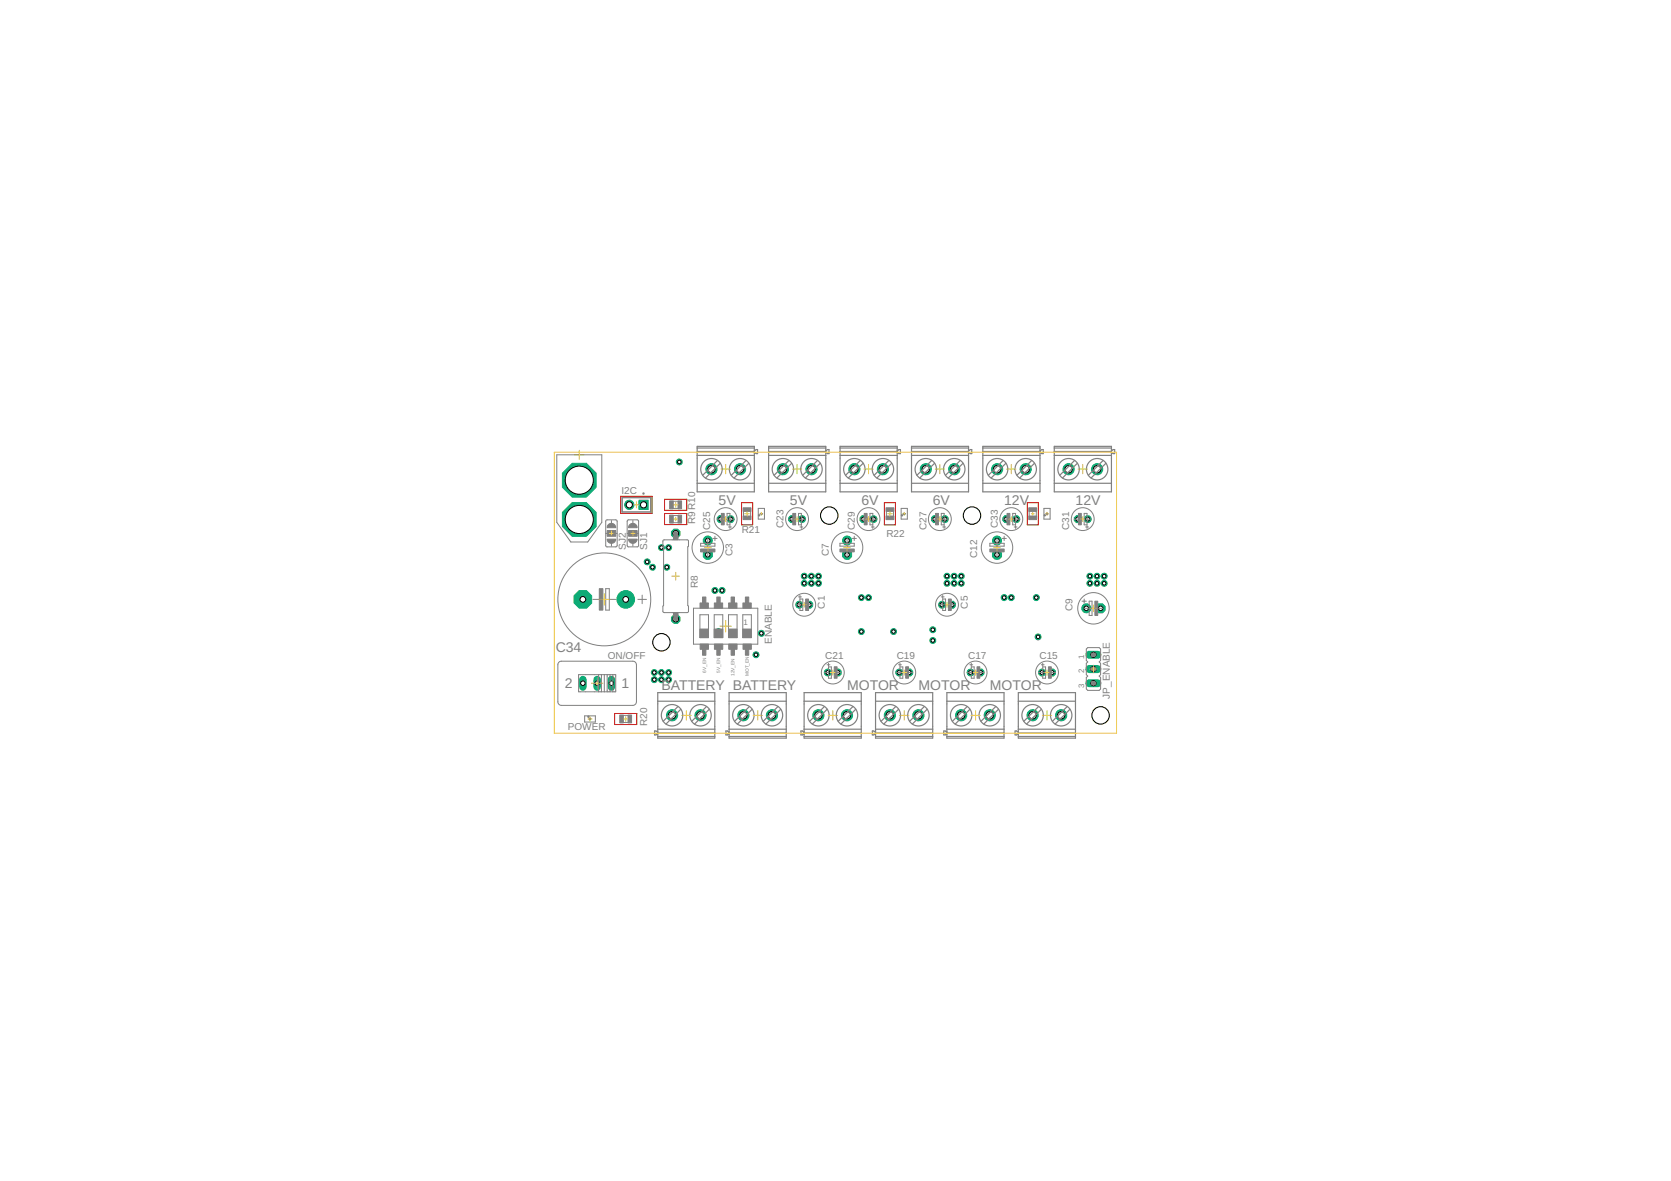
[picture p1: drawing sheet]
<svg xmlns="http://www.w3.org/2000/svg" width="297mm" height="210mm" viewBox="0 0 297 210" stroke-linecap="round" stroke-linejoin="round" font-family="sans-serif">
<defs><g id="words">
<g font-size="2.5" fill="#808080">
<text x="127.7" y="89.7">5V</text>
<text x="140.4" y="89.7">5V</text>
<text x="153.1" y="89.7">6V</text>
<text x="165.8" y="89.7">6V</text>
<text x="178.5" y="89.7">12V</text>
<text x="191.2" y="89.7">12V</text>
<text x="98.8" y="115.9">C34</text>
<text x="100.4" y="122.3">2</text>
<text x="110.5" y="122.3">1</text>
<text x="117.6" y="122.7">BATTERY BATTERY</text>
<text x="150.6" y="122.7">MOTOR</text>
<text x="163.3" y="122.7">MOTOR</text>
<text x="176" y="122.7">MOTOR</text>
</g>
<g font-size="1.8" fill="#808080">
<text x="110.5" y="87.8">I2C</text>
<text x="123.6" y="93.2" transform="rotate(-90 123.6 93.2)">R9R10</text>
<text x="126.3" y="94.2" transform="rotate(-90 126.3 94.2)">C25</text>
<text x="131.9" y="94.8">R21</text>
<text x="139.3" y="93.9" transform="rotate(-90 139.3 93.9)">C23</text>
<text x="152" y="94.2" transform="rotate(-90 152 94.2)">C29</text>
<text x="157.6" y="95.4">R22</text>
<text x="164.7" y="94.2" transform="rotate(-90 164.7 94.2)">C27</text>
<text x="177.4" y="93.9" transform="rotate(-90 177.4 93.9)">C33</text>
<text x="190.1" y="94.2" transform="rotate(-90 190.1 94.2)">C31</text>
<text x="111.2" y="97.7" transform="rotate(-90 111.2 97.7)">SJ2</text>
<text x="115" y="97.7" transform="rotate(-90 115 97.7)">SJ1</text>
<text x="130.2" y="98.8" transform="rotate(-90 130.2 98.8)">C3</text>
<text x="147.3" y="98.8" transform="rotate(-90 147.3 98.8)">C7</text>
<text x="173.7" y="99.1" transform="rotate(-90 173.7 99.1)">C12</text>
<text x="124.1" y="104.5" transform="rotate(-90 124.1 104.5)">R8</text>
<text x="146.6" y="108.2" transform="rotate(-90 146.6 108.2)">C1</text>
<text x="172" y="108.2" transform="rotate(-90 172 108.2)">C5</text>
<text x="190.6" y="108.6" transform="rotate(-90 190.6 108.6)">C9</text>
<text x="108.1" y="117.2">ON/OFF</text>
<text x="137.2" y="114.5" transform="rotate(-90 137.2 114.5)">ENABLE</text>
<text x="146.7" y="117.2">C21</text>
<text x="159.4" y="117.2">C19</text>
<text x="172.1" y="117.2">C17</text>
<text x="184.8" y="117.2">C15</text>
<text x="197.3" y="124.2" transform="rotate(-90 197.3 124.2)">JP_ENABLE</text>
<text x="100.9" y="129.7">POWER</text>
<text x="115" y="129.1" transform="rotate(-90 115 129.1)">R20</text>
</g>
<g font-size="1.4" fill="#808080">
<text x="132.1" y="111">1</text>
<text x="192.7" y="119.7" transform="rotate(-90 192.7 119.7)">2</text>
<text x="192.7" y="117.1" transform="rotate(-90 192.7 117.1)">1</text>
<text x="192.7" y="122.2" transform="rotate(-90 192.7 122.2)">3</text>
</g>
<g font-size=".8" fill="#808080">
<text x="125.5" y="119.5" transform="rotate(-90 125.5 119.5)">6V_EN</text>
<text x="128" y="119.5" transform="rotate(-90 128 119.5)">5V_EN</text>
<text x="130.6" y="120.2" transform="rotate(-90 130.6 120.2)">12V_EN</text>
<text x="133.1" y="120.2" transform="rotate(-90 133.1 120.2)">MOT_EN</text>
</g>
</g></defs>
<circle cx="143.8" cy="107.5" r=".66" fill="#0dab76" stroke="#0dab76" stroke-width=".18"/>
<circle cx="143.8" cy="107.5" r=".36" fill="#fff" stroke="#000" stroke-width=".18"/>
<circle cx="142.1" cy="107.5" r=".61" fill="#0dab76" stroke="#0dab76" stroke-width=".18"/>
<circle cx="142.1" cy="107.5" r=".36" fill="#fff" stroke="#000" stroke-width=".18"/>
<circle cx="177.2" cy="98.6" r=".87" fill="#0dab76" stroke="#0dab76" stroke-width=".18"/>
<circle cx="177.2" cy="98.6" r=".4" fill="#fff" stroke="#000" stroke-width=".18"/>
<circle cx="177.2" cy="96.1" r=".8" fill="#0dab76" stroke="#0dab76" stroke-width=".18"/>
<circle cx="177.2" cy="96.1" r=".4" fill="#fff" stroke="#000" stroke-width=".18"/>
<circle cx="187" cy="119.5" r=".66" fill="#0dab76" stroke="#0dab76" stroke-width=".18"/>
<circle cx="187" cy="119.5" r=".36" fill="#fff" stroke="#000" stroke-width=".18"/>
<circle cx="185.2" cy="119.5" r=".61" fill="#0dab76" stroke="#0dab76" stroke-width=".18"/>
<circle cx="185.2" cy="119.5" r=".36" fill="#fff" stroke="#000" stroke-width=".18"/>
<circle cx="174.3" cy="119.5" r=".66" fill="#0dab76" stroke="#0dab76" stroke-width=".18"/>
<circle cx="174.3" cy="119.5" r=".36" fill="#fff" stroke="#000" stroke-width=".18"/>
<circle cx="172.5" cy="119.5" r=".61" fill="#0dab76" stroke="#0dab76" stroke-width=".18"/>
<circle cx="172.5" cy="119.5" r=".36" fill="#fff" stroke="#000" stroke-width=".18"/>
<circle cx="161.6" cy="119.5" r=".66" fill="#0dab76" stroke="#0dab76" stroke-width=".18"/>
<circle cx="161.6" cy="119.5" r=".36" fill="#fff" stroke="#000" stroke-width=".18"/>
<circle cx="159.9" cy="119.5" r=".61" fill="#0dab76" stroke="#0dab76" stroke-width=".18"/>
<circle cx="159.9" cy="119.5" r=".36" fill="#fff" stroke="#000" stroke-width=".18"/>
<circle cx="148.9" cy="119.5" r=".66" fill="#0dab76" stroke="#0dab76" stroke-width=".18"/>
<circle cx="148.9" cy="119.5" r=".36" fill="#fff" stroke="#000" stroke-width=".18"/>
<circle cx="147.2" cy="119.5" r=".61" fill="#0dab76" stroke="#0dab76" stroke-width=".18"/>
<circle cx="147.2" cy="119.5" r=".36" fill="#fff" stroke="#000" stroke-width=".18"/>
<circle cx="140.8" cy="92.3" r=".66" fill="#0dab76" stroke="#0dab76" stroke-width=".18"/>
<circle cx="140.8" cy="92.3" r=".36" fill="#fff" stroke="#000" stroke-width=".18"/>
<circle cx="142.6" cy="92.3" r=".61" fill="#0dab76" stroke="#0dab76" stroke-width=".18"/>
<circle cx="142.6" cy="92.3" r=".36" fill="#fff" stroke="#000" stroke-width=".18"/>
<circle cx="128.1" cy="92.3" r=".66" fill="#0dab76" stroke="#0dab76" stroke-width=".18"/>
<circle cx="128.1" cy="92.3" r=".36" fill="#fff" stroke="#000" stroke-width=".18"/>
<circle cx="129.9" cy="92.3" r=".61" fill="#0dab76" stroke="#0dab76" stroke-width=".18"/>
<circle cx="129.9" cy="92.3" r=".36" fill="#fff" stroke="#000" stroke-width=".18"/>
<circle cx="166.2" cy="92.3" r=".66" fill="#0dab76" stroke="#0dab76" stroke-width=".18"/>
<circle cx="166.2" cy="92.3" r=".36" fill="#fff" stroke="#000" stroke-width=".18"/>
<circle cx="168" cy="92.3" r=".61" fill="#0dab76" stroke="#0dab76" stroke-width=".18"/>
<circle cx="168" cy="92.3" r=".36" fill="#fff" stroke="#000" stroke-width=".18"/>
<circle cx="153.5" cy="92.3" r=".66" fill="#0dab76" stroke="#0dab76" stroke-width=".18"/>
<circle cx="153.5" cy="92.3" r=".36" fill="#fff" stroke="#000" stroke-width=".18"/>
<circle cx="155.3" cy="92.3" r=".61" fill="#0dab76" stroke="#0dab76" stroke-width=".18"/>
<circle cx="155.3" cy="92.3" r=".36" fill="#fff" stroke="#000" stroke-width=".18"/>
<circle cx="125.8" cy="98.6" r=".87" fill="#0dab76" stroke="#0dab76" stroke-width=".18"/>
<circle cx="125.8" cy="98.6" r=".4" fill="#fff" stroke="#000" stroke-width=".18"/>
<circle cx="125.8" cy="96.1" r=".8" fill="#0dab76" stroke="#0dab76" stroke-width=".18"/>
<circle cx="125.8" cy="96.1" r=".4" fill="#fff" stroke="#000" stroke-width=".18"/>
<circle cx="191.6" cy="92.3" r=".66" fill="#0dab76" stroke="#0dab76" stroke-width=".18"/>
<circle cx="191.6" cy="92.3" r=".36" fill="#fff" stroke="#000" stroke-width=".18"/>
<circle cx="193.4" cy="92.3" r=".61" fill="#0dab76" stroke="#0dab76" stroke-width=".18"/>
<circle cx="193.4" cy="92.3" r=".36" fill="#fff" stroke="#000" stroke-width=".18"/>
<circle cx="178.9" cy="92.3" r=".66" fill="#0dab76" stroke="#0dab76" stroke-width=".18"/>
<circle cx="178.9" cy="92.3" r=".36" fill="#fff" stroke="#000" stroke-width=".18"/>
<circle cx="180.7" cy="92.3" r=".61" fill="#0dab76" stroke="#0dab76" stroke-width=".18"/>
<circle cx="180.7" cy="92.3" r=".36" fill="#fff" stroke="#000" stroke-width=".18"/>
<circle cx="103.6" cy="106.5" r="1.7" fill="#0dab76" stroke="#0dab76" stroke-width=".18"/>
<circle cx="103.6" cy="106.5" r=".51" fill="#fff" stroke="#000" stroke-width=".18"/>
<circle cx="111.2" cy="106.5" r="1.57" fill="#0dab76" stroke="#0dab76" stroke-width=".18"/>
<circle cx="111.2" cy="106.5" r=".51" fill="#fff" stroke="#000" stroke-width=".18"/>
<circle cx="169.2" cy="107.5" r=".66" fill="#0dab76" stroke="#0dab76" stroke-width=".18"/>
<circle cx="169.2" cy="107.5" r=".36" fill="#fff" stroke="#000" stroke-width=".18"/>
<circle cx="167.4" cy="107.5" r=".61" fill="#0dab76" stroke="#0dab76" stroke-width=".18"/>
<circle cx="167.4" cy="107.5" r=".36" fill="#fff" stroke="#000" stroke-width=".18"/>
<circle cx="150.6" cy="98.6" r=".87" fill="#0dab76" stroke="#0dab76" stroke-width=".18"/>
<circle cx="150.6" cy="98.6" r=".4" fill="#fff" stroke="#000" stroke-width=".18"/>
<circle cx="150.6" cy="96.1" r=".8" fill="#0dab76" stroke="#0dab76" stroke-width=".18"/>
<circle cx="150.6" cy="96.1" r=".4" fill="#fff" stroke="#000" stroke-width=".18"/>
<circle cx="195.6" cy="108.1" r=".87" fill="#0dab76" stroke="#0dab76" stroke-width=".18"/>
<circle cx="195.6" cy="108.1" r=".4" fill="#fff" stroke="#000" stroke-width=".18"/>
<circle cx="193.1" cy="108.1" r=".8" fill="#0dab76" stroke="#0dab76" stroke-width=".18"/>
<circle cx="193.1" cy="108.1" r=".4" fill="#fff" stroke="#000" stroke-width=".18"/>
<circle cx="120.1" cy="94.8" r=".83" fill="#0dab76" stroke="#0dab76" stroke-width=".18"/>
<circle cx="120.1" cy="94.8" r=".51" fill="#fff" stroke="#000" stroke-width=".18"/>
<circle cx="120.1" cy="110" r=".83" fill="#0dab76" stroke="#0dab76" stroke-width=".18"/>
<circle cx="120.1" cy="110" r=".51" fill="#fff" stroke="#000" stroke-width=".18"/>
<path d="M108.7 120.8v1.3" fill="none" stroke="#0dab76" stroke-width="1.3"/>
<circle cx="108.7" cy="121.4" r=".4" fill="#fff" stroke="#000" stroke-width=".18"/>
<path d="M106.2 120.8v1.3" fill="none" stroke="#0dab76" stroke-width="1.3"/>
<circle cx="106.2" cy="121.4" r=".4" fill="#fff" stroke="#000" stroke-width=".18"/>
<path d="M103.6 120.8v1.3" fill="none" stroke="#0dab76" stroke-width="1.3"/>
<circle cx="103.6" cy="121.4" r=".4" fill="#fff" stroke="#000" stroke-width=".18"/>
<circle cx="103" cy="85.3" r="3.3" fill="#0dab76" stroke="#0dab76" stroke-width=".18"/>
<circle cx="103" cy="85.3" r="2.5" fill="#fff" stroke="#000" stroke-width=".18"/>
<circle cx="103" cy="92.3" r="3.3" fill="#0dab76" stroke="#0dab76" stroke-width=".18"/>
<circle cx="103" cy="92.3" r="2.5" fill="#fff" stroke="#000" stroke-width=".18"/>
<circle cx="183.6" cy="127.1" r=".99" fill="#0dab76" stroke="#0dab76" stroke-width=".18"/>
<circle cx="183.6" cy="127.1" r=".66" fill="#fff" stroke="#000" stroke-width=".18"/>
<circle cx="188.6" cy="127.1" r=".99" fill="#0dab76" stroke="#0dab76" stroke-width=".18"/>
<circle cx="188.6" cy="127.1" r=".66" fill="#fff" stroke="#000" stroke-width=".18"/>
<circle cx="182.3" cy="83.4" r=".99" fill="#0dab76" stroke="#0dab76" stroke-width=".18"/>
<circle cx="182.3" cy="83.4" r=".66" fill="#fff" stroke="#000" stroke-width=".18"/>
<circle cx="177.2" cy="83.4" r=".99" fill="#0dab76" stroke="#0dab76" stroke-width=".18"/>
<circle cx="177.2" cy="83.4" r=".66" fill="#fff" stroke="#000" stroke-width=".18"/>
<circle cx="170.9" cy="127.1" r=".99" fill="#0dab76" stroke="#0dab76" stroke-width=".18"/>
<circle cx="170.9" cy="127.1" r=".66" fill="#fff" stroke="#000" stroke-width=".18"/>
<circle cx="175.9" cy="127.1" r=".99" fill="#0dab76" stroke="#0dab76" stroke-width=".18"/>
<circle cx="175.9" cy="127.1" r=".66" fill="#fff" stroke="#000" stroke-width=".18"/>
<circle cx="158.2" cy="127.1" r=".99" fill="#0dab76" stroke="#0dab76" stroke-width=".18"/>
<circle cx="158.2" cy="127.1" r=".66" fill="#fff" stroke="#000" stroke-width=".18"/>
<circle cx="163.3" cy="127.1" r=".99" fill="#0dab76" stroke="#0dab76" stroke-width=".18"/>
<circle cx="163.3" cy="127.1" r=".66" fill="#fff" stroke="#000" stroke-width=".18"/>
<circle cx="145.5" cy="127.1" r=".99" fill="#0dab76" stroke="#0dab76" stroke-width=".18"/>
<circle cx="145.5" cy="127.1" r=".66" fill="#fff" stroke="#000" stroke-width=".18"/>
<circle cx="150.6" cy="127.1" r=".99" fill="#0dab76" stroke="#0dab76" stroke-width=".18"/>
<circle cx="150.6" cy="127.1" r=".66" fill="#fff" stroke="#000" stroke-width=".18"/>
<circle cx="144.3" cy="83.4" r=".99" fill="#0dab76" stroke="#0dab76" stroke-width=".18"/>
<circle cx="144.3" cy="83.4" r=".66" fill="#fff" stroke="#000" stroke-width=".18"/>
<circle cx="139.2" cy="83.4" r=".99" fill="#0dab76" stroke="#0dab76" stroke-width=".18"/>
<circle cx="139.2" cy="83.4" r=".66" fill="#fff" stroke="#000" stroke-width=".18"/>
<circle cx="131.6" cy="83.4" r=".99" fill="#0dab76" stroke="#0dab76" stroke-width=".18"/>
<circle cx="131.6" cy="83.4" r=".66" fill="#fff" stroke="#000" stroke-width=".18"/>
<circle cx="126.5" cy="83.4" r=".99" fill="#0dab76" stroke="#0dab76" stroke-width=".18"/>
<circle cx="126.5" cy="83.4" r=".66" fill="#fff" stroke="#000" stroke-width=".18"/>
<circle cx="169.6" cy="83.4" r=".99" fill="#0dab76" stroke="#0dab76" stroke-width=".18"/>
<circle cx="169.6" cy="83.4" r=".66" fill="#fff" stroke="#000" stroke-width=".18"/>
<circle cx="164.6" cy="83.4" r=".99" fill="#0dab76" stroke="#0dab76" stroke-width=".18"/>
<circle cx="164.6" cy="83.4" r=".66" fill="#fff" stroke="#000" stroke-width=".18"/>
<circle cx="157" cy="83.4" r=".99" fill="#0dab76" stroke="#0dab76" stroke-width=".18"/>
<circle cx="157" cy="83.4" r=".66" fill="#fff" stroke="#000" stroke-width=".18"/>
<circle cx="151.9" cy="83.4" r=".99" fill="#0dab76" stroke="#0dab76" stroke-width=".18"/>
<circle cx="151.9" cy="83.4" r=".66" fill="#fff" stroke="#000" stroke-width=".18"/>
<circle cx="195" cy="83.4" r=".99" fill="#0dab76" stroke="#0dab76" stroke-width=".18"/>
<circle cx="195" cy="83.4" r=".66" fill="#fff" stroke="#000" stroke-width=".18"/>
<circle cx="189.9" cy="83.4" r=".99" fill="#0dab76" stroke="#0dab76" stroke-width=".18"/>
<circle cx="189.9" cy="83.4" r=".66" fill="#fff" stroke="#000" stroke-width=".18"/>
<path d="M113.6 88.9h1.6v1.7h-1.6z" fill="#0dab76" stroke="#0dab76" stroke-width=".18"/>
<circle cx="114.4" cy="89.7" r=".55" fill="#fff" stroke="#000" stroke-width=".18"/>
<circle cx="111.9" cy="89.7" r=".83" fill="#0dab76" stroke="#0dab76" stroke-width=".18"/>
<circle cx="111.9" cy="89.7" r=".55" fill="#fff" stroke="#000" stroke-width=".18"/>
<circle cx="132.1" cy="127.1" r=".99" fill="#0dab76" stroke="#0dab76" stroke-width=".18"/>
<circle cx="132.1" cy="127.1" r=".66" fill="#fff" stroke="#000" stroke-width=".18"/>
<circle cx="137.2" cy="127.1" r=".99" fill="#0dab76" stroke="#0dab76" stroke-width=".18"/>
<circle cx="137.2" cy="127.1" r=".66" fill="#fff" stroke="#000" stroke-width=".18"/>
<circle cx="119.5" cy="127.1" r=".99" fill="#0dab76" stroke="#0dab76" stroke-width=".18"/>
<circle cx="119.5" cy="127.1" r=".66" fill="#fff" stroke="#000" stroke-width=".18"/>
<circle cx="124.5" cy="127.1" r=".99" fill="#0dab76" stroke="#0dab76" stroke-width=".18"/>
<circle cx="124.5" cy="127.1" r=".66" fill="#fff" stroke="#000" stroke-width=".18"/>
<path d="M193.7 116.4h1.4" fill="none" stroke="#0dab76" stroke-width="1.4"/>
<circle cx="194.4" cy="116.4" r=".47" fill="#fff" stroke="#000" stroke-width=".18"/>
<path d="M193.7 118.9h1.4" fill="none" stroke="#0dab76" stroke-width="1.4"/>
<circle cx="194.4" cy="118.9" r=".47" fill="#fff" stroke="#000" stroke-width=".18"/>
<path d="M193.7 121.4h1.4" fill="none" stroke="#0dab76" stroke-width="1.4"/>
<circle cx="194.4" cy="121.4" r=".47" fill="#fff" stroke="#000" stroke-width=".18"/>
<circle cx="127.7" cy="112.2" r=".53" fill="#0dab76" stroke="#0dab76" stroke-width=".18"/>
<circle cx="127.7" cy="112.2" r=".32" fill="#fff" stroke="#000" stroke-width=".18"/>
<circle cx="153.1" cy="112.2" r=".53" fill="#0dab76" stroke="#0dab76" stroke-width=".18"/>
<circle cx="153.1" cy="112.2" r=".32" fill="#fff" stroke="#000" stroke-width=".18"/>
<circle cx="143" cy="102.4" r=".53" fill="#0dab76" stroke="#0dab76" stroke-width=".18"/>
<circle cx="143" cy="102.4" r=".32" fill="#fff" stroke="#000" stroke-width=".18"/>
<circle cx="144.2" cy="102.4" r=".53" fill="#0dab76" stroke="#0dab76" stroke-width=".18"/>
<circle cx="144.2" cy="102.4" r=".32" fill="#fff" stroke="#000" stroke-width=".18"/>
<circle cx="145.5" cy="102.4" r=".53" fill="#0dab76" stroke="#0dab76" stroke-width=".18"/>
<circle cx="145.5" cy="102.4" r=".32" fill="#fff" stroke="#000" stroke-width=".18"/>
<circle cx="145.5" cy="103.7" r=".53" fill="#0dab76" stroke="#0dab76" stroke-width=".18"/>
<circle cx="145.5" cy="103.7" r=".32" fill="#fff" stroke="#000" stroke-width=".18"/>
<circle cx="144.2" cy="103.7" r=".53" fill="#0dab76" stroke="#0dab76" stroke-width=".18"/>
<circle cx="144.2" cy="103.7" r=".32" fill="#fff" stroke="#000" stroke-width=".18"/>
<circle cx="143" cy="103.7" r=".53" fill="#0dab76" stroke="#0dab76" stroke-width=".18"/>
<circle cx="143" cy="103.7" r=".32" fill="#fff" stroke="#000" stroke-width=".18"/>
<circle cx="168.3" cy="102.4" r=".53" fill="#0dab76" stroke="#0dab76" stroke-width=".18"/>
<circle cx="168.3" cy="102.4" r=".32" fill="#fff" stroke="#000" stroke-width=".18"/>
<circle cx="169.6" cy="102.4" r=".53" fill="#0dab76" stroke="#0dab76" stroke-width=".18"/>
<circle cx="169.6" cy="102.4" r=".32" fill="#fff" stroke="#000" stroke-width=".18"/>
<circle cx="170.9" cy="102.4" r=".53" fill="#0dab76" stroke="#0dab76" stroke-width=".18"/>
<circle cx="170.9" cy="102.4" r=".32" fill="#fff" stroke="#000" stroke-width=".18"/>
<circle cx="170.9" cy="103.7" r=".53" fill="#0dab76" stroke="#0dab76" stroke-width=".18"/>
<circle cx="170.9" cy="103.7" r=".32" fill="#fff" stroke="#000" stroke-width=".18"/>
<circle cx="169.6" cy="103.7" r=".53" fill="#0dab76" stroke="#0dab76" stroke-width=".18"/>
<circle cx="169.6" cy="103.7" r=".32" fill="#fff" stroke="#000" stroke-width=".18"/>
<circle cx="168.3" cy="103.7" r=".53" fill="#0dab76" stroke="#0dab76" stroke-width=".18"/>
<circle cx="168.3" cy="103.7" r=".32" fill="#fff" stroke="#000" stroke-width=".18"/>
<circle cx="193.7" cy="102.4" r=".53" fill="#0dab76" stroke="#0dab76" stroke-width=".18"/>
<circle cx="193.7" cy="102.4" r=".32" fill="#fff" stroke="#000" stroke-width=".18"/>
<circle cx="195" cy="102.4" r=".53" fill="#0dab76" stroke="#0dab76" stroke-width=".18"/>
<circle cx="195" cy="102.4" r=".32" fill="#fff" stroke="#000" stroke-width=".18"/>
<circle cx="196.3" cy="102.4" r=".53" fill="#0dab76" stroke="#0dab76" stroke-width=".18"/>
<circle cx="196.3" cy="102.4" r=".32" fill="#fff" stroke="#000" stroke-width=".18"/>
<circle cx="196.3" cy="103.7" r=".53" fill="#0dab76" stroke="#0dab76" stroke-width=".18"/>
<circle cx="196.3" cy="103.7" r=".32" fill="#fff" stroke="#000" stroke-width=".18"/>
<circle cx="195" cy="103.7" r=".53" fill="#0dab76" stroke="#0dab76" stroke-width=".18"/>
<circle cx="195" cy="103.7" r=".32" fill="#fff" stroke="#000" stroke-width=".18"/>
<circle cx="193.7" cy="103.7" r=".53" fill="#0dab76" stroke="#0dab76" stroke-width=".18"/>
<circle cx="193.7" cy="103.7" r=".32" fill="#fff" stroke="#000" stroke-width=".18"/>
<circle cx="127.1" cy="104.9" r=".53" fill="#0dab76" stroke="#0dab76" stroke-width=".18"/>
<circle cx="127.1" cy="104.9" r=".32" fill="#fff" stroke="#000" stroke-width=".18"/>
<circle cx="128.4" cy="104.9" r=".53" fill="#0dab76" stroke="#0dab76" stroke-width=".18"/>
<circle cx="128.4" cy="104.9" r=".32" fill="#fff" stroke="#000" stroke-width=".18"/>
<circle cx="153.1" cy="106.2" r=".53" fill="#0dab76" stroke="#0dab76" stroke-width=".18"/>
<circle cx="153.1" cy="106.2" r=".32" fill="#fff" stroke="#000" stroke-width=".18"/>
<circle cx="154.4" cy="106.2" r=".53" fill="#0dab76" stroke="#0dab76" stroke-width=".18"/>
<circle cx="154.4" cy="106.2" r=".32" fill="#fff" stroke="#000" stroke-width=".18"/>
<circle cx="178.5" cy="106.2" r=".53" fill="#0dab76" stroke="#0dab76" stroke-width=".18"/>
<circle cx="178.5" cy="106.2" r=".32" fill="#fff" stroke="#000" stroke-width=".18"/>
<circle cx="179.8" cy="106.2" r=".53" fill="#0dab76" stroke="#0dab76" stroke-width=".18"/>
<circle cx="179.8" cy="106.2" r=".32" fill="#fff" stroke="#000" stroke-width=".18"/>
<circle cx="120.8" cy="82.1" r=".53" fill="#0dab76" stroke="#0dab76" stroke-width=".18"/>
<circle cx="120.8" cy="82.1" r=".32" fill="#fff" stroke="#000" stroke-width=".18"/>
<circle cx="116.3" cy="119.5" r=".53" fill="#0dab76" stroke="#0dab76" stroke-width=".18"/>
<circle cx="116.3" cy="119.5" r=".32" fill="#fff" stroke="#000" stroke-width=".18"/>
<circle cx="117.6" cy="119.5" r=".53" fill="#0dab76" stroke="#0dab76" stroke-width=".18"/>
<circle cx="117.6" cy="119.5" r=".32" fill="#fff" stroke="#000" stroke-width=".18"/>
<circle cx="118.9" cy="119.5" r=".53" fill="#0dab76" stroke="#0dab76" stroke-width=".18"/>
<circle cx="118.9" cy="119.5" r=".32" fill="#fff" stroke="#000" stroke-width=".18"/>
<circle cx="118.9" cy="120.8" r=".53" fill="#0dab76" stroke="#0dab76" stroke-width=".18"/>
<circle cx="118.9" cy="120.8" r=".32" fill="#fff" stroke="#000" stroke-width=".18"/>
<circle cx="117.6" cy="120.8" r=".53" fill="#0dab76" stroke="#0dab76" stroke-width=".18"/>
<circle cx="117.6" cy="120.8" r=".32" fill="#fff" stroke="#000" stroke-width=".18"/>
<circle cx="116.3" cy="120.8" r=".53" fill="#0dab76" stroke="#0dab76" stroke-width=".18"/>
<circle cx="116.3" cy="120.8" r=".32" fill="#fff" stroke="#000" stroke-width=".18"/>
<circle cx="165.8" cy="113.8" r=".53" fill="#0dab76" stroke="#0dab76" stroke-width=".18"/>
<circle cx="165.8" cy="113.8" r=".32" fill="#fff" stroke="#000" stroke-width=".18"/>
<circle cx="165.8" cy="111.9" r=".53" fill="#0dab76" stroke="#0dab76" stroke-width=".18"/>
<circle cx="165.8" cy="111.9" r=".32" fill="#fff" stroke="#000" stroke-width=".18"/>
<circle cx="184.2" cy="106.2" r=".53" fill="#0dab76" stroke="#0dab76" stroke-width=".18"/>
<circle cx="184.2" cy="106.2" r=".32" fill="#fff" stroke="#000" stroke-width=".18"/>
<circle cx="118.5" cy="100.8" r=".53" fill="#0dab76" stroke="#0dab76" stroke-width=".18"/>
<circle cx="118.5" cy="100.8" r=".32" fill="#fff" stroke="#000" stroke-width=".18"/>
<circle cx="134.4" cy="116.4" r=".53" fill="#0dab76" stroke="#0dab76" stroke-width=".18"/>
<circle cx="134.4" cy="116.4" r=".32" fill="#fff" stroke="#000" stroke-width=".18"/>
<circle cx="184.5" cy="113.2" r=".53" fill="#0dab76" stroke="#0dab76" stroke-width=".18"/>
<circle cx="184.5" cy="113.2" r=".32" fill="#fff" stroke="#000" stroke-width=".18"/>
<circle cx="135.3" cy="112.6" r=".53" fill="#0dab76" stroke="#0dab76" stroke-width=".18"/>
<circle cx="135.3" cy="112.6" r=".32" fill="#fff" stroke="#000" stroke-width=".18"/>
<circle cx="158.8" cy="112.2" r=".53" fill="#0dab76" stroke="#0dab76" stroke-width=".18"/>
<circle cx="158.8" cy="112.2" r=".32" fill="#fff" stroke="#000" stroke-width=".18"/>
<circle cx="115" cy="99.9" r=".53" fill="#0dab76" stroke="#0dab76" stroke-width=".18"/>
<circle cx="115" cy="99.9" r=".32" fill="#fff" stroke="#000" stroke-width=".18"/>
<circle cx="116" cy="100.8" r=".53" fill="#0dab76" stroke="#0dab76" stroke-width=".18"/>
<circle cx="116" cy="100.8" r=".32" fill="#fff" stroke="#000" stroke-width=".18"/>
<circle cx="117.6" cy="97.3" r=".53" fill="#0dab76" stroke="#0dab76" stroke-width=".18"/>
<circle cx="117.6" cy="97.3" r=".32" fill="#fff" stroke="#000" stroke-width=".18"/>
<circle cx="118.9" cy="97.3" r=".53" fill="#0dab76" stroke="#0dab76" stroke-width=".18"/>
<circle cx="118.9" cy="97.3" r=".32" fill="#fff" stroke="#000" stroke-width=".18"/>
<path d="M110.3 88.2h5.6v3h-5.6zM118.1 88.7h4v2h-4zM118.1 91.3h4v1.9h-4zM131.8 89.3h2v4h-2zM157.2 89.3h2v4h-2zM182.6 89.3h2v4h-2zM109.3 126.8h3.9v2h-3.9z" fill="none" stroke="#c90d0c" stroke-width=".18"/>
<g fill="none" stroke="#808080" stroke-width=".18">
<path d="M99 80.8h8v12l-2.5 3.5h-3l-2.5-3.5zM107.7 94.8h.2M107.7 92.5l1.8-.1 .2 .1v4.4l-.2 .3h-1.7l-.1-.2zM108.7 92.5v.5M108.7 96.6v.5M109.5 94.8h.2M110.6 88.5h5.1v2.5h-5.1zM111.5 94.8h.2M111.5 92.5l1.8-.1 .2 .1v4.4l-.2 .3h-1.7l-.1-.2zM112.5 92.5v.5M112.5 96.6v.5M113.3 94.8h.2"/>
<path d="M117.9 96l4.3-.1 .2 .2v1l-.1 .1v10.4l.1 .1v1l-.2 .2h-4.1l-.3-.2v-1l.2-.1zM119.7 89.1h.8M119.7 90.4h.8M119.7 91.6h.8M119.7 92.9h.8M124.5 96.6h2.6v.5h-2.6zM125.8 95.7v.9M125.8 98v1M126.7 95.7h.8M127.1 95.3v.8M127.5 92.3h.9M129.2 91.2h.6v2.1h-.6z"/>
<path d="M129.5 93.7h.5M129.8 93.4v.5M129.8 92.3h.7M132.2 90.9v.8M133.4 90.9v.8M134.8 90.4h1.1v1.9h-1.1zM135.3 91.2l.2 .1-.1 .2-.2-.2zM140.2 92.3h.9M141.9 91.2h.6v2.1h-.6zM142.2 93.7h.5M142.5 93.4v.5M142.5 92.3h.7"/>
<path d="M149.3 96.6h2.5v.5h-2.5zM150.6 95.7v.9M150.6 98v1M151.5 95.7h.7M151.8 95.3v.8M152.9 92.3h.9M154.6 91.2h.6v2.1h-.6zM154.9 93.7h.5M155.2 93.4v.5M155.2 92.3h.7M157.6 90.9v.8M158.8 90.9v.8"/>
<path d="M160.2 90.4h1.1v1.9h-1.1zM160.7 91.2l.2 .1-.1 .2-.2-.2zM165.6 92.3h.9M167.3 91.2h.5v2.1h-.5zM167.6 93.7h.5M167.8 93.4v.5M167.8 92.3h.8M176 96.6h2.5v.5h-2.5zM177.2 95.7v.9M177.2 98v1M178.1 95.7h.8M178.2 92.3h.9"/>
<path d="M178.5 95.3v.8M180 91.2h.5v2.1h-.5zM180.3 93.7h.5M180.5 93.4v.5M180.5 92.3h.8M182.9 90.9v.8M184.2 90.9v.8M185.6 90.4h1.1v1.9h-1.1zM186.1 91.2l.2 .1-.2 .2-.1-.2zM190.9 92.3h.9M192.7 91.2h.5v2.1h-.5zM193 93.7h.5"/>
<path d="M193.2 93.4v.5M193.2 92.3h.8M99.4 117.6l.4-.1h12.7l.4 .1 .2 .6v6.5l-.1 .4-.5 .3-12.9-.1-.3-.2-.1-.4v-6.5zM102.8 119.9h6.7v3.1h-6.7zM105.4 106.5h1.4M106.4 119.9v3.1M106.9 119.9v3.1M107.4 119.9v3.1M107.7 104.6h.6v3.8h-.6zM107.9 119.9v3.1M108.3 106.5h1.2M108.4 119.9v3.1"/>
<path d="M108.9 119.9v3.1M113.4 106.5h1.5M114.2 105.8v1.5M123.3 108.1h11.4v6.4h-11.4zM124.4 109.3h1.5v4h-1.5zM127 109.3h1.5v4h-1.5zM129.5 109.3h1.5v4h-1.5zM132 109.3h1.6v4h-1.6zM141.4 107.5h.8M141.9 106.1h.6M142.2 105.8v.5M142.2 106.5h.5v2h-.5z"/>
<path d="M143.6 107.5h.9M146.5 119.5h.8M147 118.2h.5M147.3 117.9v.5M147.3 118.5h.5v2h-.5zM148.7 119.5h.9M159.2 119.5h.8M159.7 118.2h.5M160 117.9v.5M160 118.5h.5v2h-.5zM161.4 119.5h.9M166.8 107.5h.8"/>
<path d="M167.3 106.1h.5M167.6 105.8v.5M167.6 106.5h.5v2h-.5zM169 107.5h.9M171.9 119.5h.8M172.4 118.2h.5M172.7 117.9v.5M172.7 118.5h.5v2h-.5zM174.1 119.5h.8M184.6 119.5h.8M185.1 118.2h.5M185.4 117.9v.5"/>
<path d="M185.4 118.5h.5v2h-.5zM186.8 119.5h.8M192.3 106.8h.8M192.7 106.5v.7M192.7 108.1h.9M193.4 115.1h2l.2 .3v2l-.2 .2 .2 .3v2l-.2 .3 .2 .2v2l-.2 .3h-2l-.3-.3v-2l.3-.2-.3-.3v-2l.3-.3-.3-.2v-2zM193.6 106.8h.5v2.6h-.5zM195 108.1h1M103.9 127.2h1.9v1.1h-1.9zM104.7 127.8l.2-.2 .1 .2-.1 .2zM110.8 127.1h.8M110.8 128.4h.8"/>
<circle cx="125.8" cy="97.3" r="2.79"/>
<circle cx="129" cy="92.3" r="2.03"/>
<circle cx="141.7" cy="92.3" r="2.03"/>
<circle cx="150.6" cy="97.3" r="2.79"/>
<circle cx="154.4" cy="92.3" r="2.03"/>
<circle cx="167.1" cy="92.3" r="2.03"/>
<circle cx="177.2" cy="97.3" r="2.79"/>
<circle cx="179.8" cy="92.3" r="2.03"/>
<circle cx="192.5" cy="92.3" r="2.03"/>
<circle cx="107.4" cy="106.5" r="8.3"/>
<circle cx="143" cy="107.5" r="2.03"/>
<circle cx="148" cy="119.5" r="2.03"/>
<circle cx="160.7" cy="119.5" r="2.03"/>
<circle cx="168.3" cy="107.5" r="2.03"/>
<circle cx="173.4" cy="119.5" r="2.03"/>
<circle cx="186.1" cy="119.5" r="2.03"/>
<circle cx="194.4" cy="108.1" r="2.79"/>
</g>
<g fill="#808080" stroke="#808080" stroke-width=".18">
<path d="M106.5 104.6h.7v3.8h-.7z"/>
<path d="M132 111.8h1.6v1.5h-1.6z"/>
<path d="M129.5 111.8h1.5v1.5h-1.5z"/>
<path d="M127 111.8h1.5v1.5h-1.5z"/>
<path d="M124.4 111.8h1.5v1.5h-1.5z"/>
<path d="M143.2 106.5h.5v2h-.5z"/>
<path d="M176 97.6h2.5v.5h-2.5z"/>
<path d="M186.4 118.5h.5v2h-.5z"/>
<path d="M173.7 118.5h.5v2h-.5z"/>
<path d="M161 118.5h.5v2h-.5z"/>
<path d="M148.3 118.5h.5v2h-.5z"/>
<path d="M140.9 91.2h.5v2.1h-.5z"/>
<path d="M128.2 91.2h.5v2.1h-.5z"/>
<path d="M166.3 91.2h.5v2.1h-.5z"/>
<path d="M153.6 91.2h.5v2.1h-.5z"/>
<path d="M124.5 97.6h2.6v.5h-2.6z"/>
<path d="M191.7 91.2h.5v2.1h-.5z"/>
<path d="M179 91.2h.5v2.1h-.5z"/>
<path d="M168.6 106.5h.5v2h-.5z"/>
<path d="M149.3 97.6h2.5v.5h-2.5z"/>
<path d="M194.6 106.8h.5v2.6h-.5z"/>
<path d="M120.5 89h.7v1.4h-.7z"/>
<path d="M119 89h.7v1.4h-.7z"/>
<path d="M119.7 95.4h.8v.5h-.8z"/>
<path d="M119.7 108.9h.8v.5h-.8z"/>
<path d="M120.5 91.6h.7v1.4h-.7z"/>
<path d="M119 91.6h.7v1.4h-.7z"/>
<path d="M132.1 107.2h1.4v.9h-1.4z"/>
<path d="M132.5 106.1h.6v1.1h-.6z"/>
<path d="M129.5 107.2h1.5v.9h-1.5z"/>
<path d="M130 106.1h.6v1.1h-.6z"/>
<path d="M127 107.2h1.5v.9h-1.5z"/>
<path d="M127.4 106.1h.6v1.1h-.6z"/>
<path d="M124.4 107.2h1.5v.9h-1.5z"/>
<path d="M124.9 106.1h.6v1.1h-.6z"/>
<path d="M132.1 114.5h1.5v.9h-1.5z"/>
<path d="M132.5 115.4h.6v1.1h-.6z"/>
<path d="M129.5 114.5h1.5v.9h-1.5z"/>
<path d="M130 115.4h.6v1.1h-.6z"/>
<path d="M127 114.5h1.5v.9h-1.5z"/>
<path d="M127.4 115.4h.6v1.1h-.6z"/>
<path d="M124.5 114.5h1.4v.9h-1.4z"/>
<path d="M124.9 115.4h.6v1.1h-.6z"/>
<path d="M111.7 94.3h1.6v1h-1.6z"/>
<path d="M107.9 94.3h1.6v1h-1.6z"/>
<path d="M194.1 116.1h.6v.6h-.6z"/>
<path d="M194.1 118.6h.6v.6h-.6z"/>
<path d="M194.1 121.1h.6v.6h-.6z"/>
<path d="M111.6 127.1h.7v1.4h-.7z"/>
<path d="M110.2 127.1h.6v1.4h-.6z"/>
<path d="M132.1 91.7h1.4v.7h-1.4z"/>
<path d="M132.1 90.3h1.4v.6h-1.4z"/>
<path d="M157.5 91.7h1.4v.7h-1.4z"/>
<path d="M157.5 90.3h1.4v.6h-1.4z"/>
<path d="M182.9 91.7h1.4v.7h-1.4z"/>
<path d="M182.9 90.3h1.4v.6h-1.4z"/>
</g>
<g fill="none" stroke="#808080" stroke-width=".21">
<path d="M123.9 79.3h10.2v8.1h-10.2zM123.9 79.6h10.2M136.6 79.3h10.2v8.1h-10.2zM136.6 79.6h10.2M149.3 79.3h10.2v8.1h-10.2zM149.3 79.6h10.2M162 79.3h10.2v8.1h-10.2zM162 79.6h10.2M174.7 79.3h10.2v8.1h-10.2zM174.7 79.6h10.2M187.4 79.3h10.2v8.1h-10.2zM187.4 79.6h10.2"/>
<path d="M123.9 85.9h10.2M123.9 80.9h10.2M123.9 80.2h10.2M125.9 83.5l.1 .3 .4 .2M125.9 83.5l-1 1M126.6 82.7l.4 .2 .1 .3M127.6 81.8l-1.7 1.7M128 82.3l-2.6 2.7M130.9 83.5l.2 .3 .3 .2M130.9 83.5l-.9 1M131.7 82.7l.3 .2 .2 .3M132.2 83.2l-1.7 1.8"/>
<path d="M132.6 81.8l-1.7 1.7M133.1 82.3l-.9 .9M134.1 80.1l.6-.2v.7l-.6-.1M136.6 85.9h10.2M136.6 80.9h10.2M136.6 80.2h10.2M138.5 83.5l.2 .3 .3 .2M139 84l-.9 1M139.3 82.7l.3 .2 .2 .3M139.8 83.2l-.8 .8M140.3 81.8l-2.7 2.7M140.7 82.3l-.9 .9"/>
<path d="M143.6 83.5l.2 .3 .3 .2M144.1 84l-.9 1M144.4 82.7l.3 .2 .2 .3M144.9 83.2l-.8 .8M145.3 81.8l-2.6 2.7M145.8 82.3l-.9 .9M146.8 80.1l.6-.2v.7l-.6-.1M149.3 85.9h10.2M149.3 80.9h10.2M149.3 80.2h10.2M151.2 83.5l.2 .3 .3 .2M151.7 84l-.9 1"/>
<path d="M152 82.7l.3 .2 .2 .3M152 82.7l-1.7 1.8M152.5 83.2l-.8 .8M152.9 81.8l-.9 .9M153.4 82.3l-.9 .9M156.3 83.5l.2 .3 .3 .2M156.8 84l-.9 1M157.1 82.7l.3 .2 .2 .3M157.1 82.7l-1.7 1.8M157.6 83.2l-.8 .8M158 81.8l-.9 .9M158.5 82.3l-.9 .9"/>
<path d="M159.5 80.1l.6-.2v.7l-.6-.1M162 85.9h10.2M162 80.9h10.2M162 80.2h10.2M163.9 83.5l.2 .3 .3 .2M163.9 83.5l-.9 1M164.4 84l-.9 1M164.7 82.7l.3 .2 .2 .3M164.7 82.7l-.8 .8M165.2 83.2l-.8 .8M165.6 81.8l-.9 .9M166.1 82.3l-.9 .9"/>
<path d="M169 83.5l.2 .3 .3 .2M169 83.5l-.9 1M169.8 82.7l.3 .2 .2 .3M170.7 81.8l-1.7 1.7M171.2 82.3l-2.6 2.7M172.2 80.1l.5-.2v.7l-.5-.1M174.7 85.9h10.2M174.7 80.9h10.2M174.7 80.2h10.2M176.6 83.5l.2 .3 .3 .2M176.6 83.5l-.9 1M177.4 82.7l.3 .2 .2 .3"/>
<path d="M177.9 83.2l-1.7 1.8M178.3 81.8l-1.7 1.7M178.8 82.3l-.9 .9M181.7 83.5l.2 .3 .3 .2M182.2 84l-.9 1M182.5 82.7l.3 .2 .2 .3M183 83.2l-.8 .8M183.4 81.8l-2.6 2.7M183.9 82.3l-.9 .9M184.9 80.1l.5-.2v.7l-.5-.1M187.4 85.9h10.2M187.4 80.9h10.2"/>
<path d="M187.4 80.2h10.2M189.3 83.5l.2 .3 .3 .2M189.8 84l-.9 1M190.1 82.7l.3 .2 .2 .3M190.6 83.2l-.8 .8M191 81.8l-2.6 2.7M191.5 82.3l-.9 .9M194.4 83.5l.2 .3 .3 .2M194.9 84l-.9 1M195.2 82.7l.3 .2 .2 .3M195.2 82.7l-1.7 1.8M195.7 83.2l-.8 .8"/>
<path d="M196.1 81.8l-.9 .9M196.6 82.3l-.9 .9M197.6 80.1l.5-.2v.7l-.5-.1M116.9 123.1h10.2v8.1h-10.2zM116.9 124.6h10.2M116.9 130.1l-.5-.2v.7l.5-.1M116.9 129.6h10.2M116.9 130.3h10.2M116.9 130.9h10.2M118.8 127.3l.2 .3 .3 .2M118.8 127.3l-.9 .9M119.6 126.5l.3 .2 .2 .3"/>
<path d="M119.6 126.5l-.8 .8M120.5 125.6l-.9 .9M121 126l-2.6 2.7M123.9 127.3l.2 .3 .3 .2M124.4 127.8l-.9 .9M124.7 126.5l.3 .2 .2 .3M125.2 127l-.8 .8M125.6 125.6l-2.6 2.6M126.1 126l-.9 1M129.6 123.1h10.2v8.1h-10.2zM129.6 124.6h10.2M129.6 130.1l-.6-.2v.7l.6-.1"/>
<path d="M129.6 129.6h10.2M129.6 130.3h10.2M129.6 130.9h10.2M131.5 127.3l.2 .3 .3 .2M132 127.8l-.9 .9M132.3 126.5l.3 .2 .2 .3M132.8 127l-.8 .8M133.2 125.6l-2.6 2.6M133.7 126l-.9 1M136.6 127.3l.2 .3 .3 .2M137.1 127.8l-1 .9M137.4 126.5l.3 .2 .2 .3"/>
<path d="M137.9 127l-.8 .8M138.3 125.6l-2.6 2.6M138.8 126l-.9 1M142.9 123.1h10.2v8.1h-10.2zM142.9 124.6h10.2M142.9 130.1l-.5-.2v.7l.5-.1M142.9 129.6h10.2M142.9 130.3h10.2M142.9 130.9h10.2M144.8 127.3l.2 .3 .3 .2M145.6 126.5l.3 .2 .2 .3M146.1 127l-1.7 1.7"/>
<path d="M146.6 125.6l-2.7 2.6M147 126l-.9 1M149.9 127.3l.2 .3 .3 .2M150.7 126.5l.3 .2 .2 .3M150.7 126.5l-1.7 1.7M151.2 127l-1.7 1.7M151.6 125.6l-.9 .9M152.1 126l-.9 1M155.6 123.1h10.2v8.1h-10.2zM155.6 124.6h10.2M155.6 130.1l-.5-.2v.7l.5-.1M155.6 129.6h10.2"/>
<path d="M155.6 130.3h10.2M155.6 130.9h10.2M157.5 127.3l.2 .3 .3 .2M158.3 126.5l.3 .2 .2 .3M158.3 126.5l-1.7 1.7M159.2 125.6l-.9 .9M159.7 126l-2.6 2.7M162.6 127.3l.2 .3 .3 .2M162.6 127.3l-.9 .9M163.4 126.5l.3 .2 .2 .3M163.4 126.5l-.8 .8M164.3 125.6l-.9 .9"/>
<path d="M164.8 126l-2.6 2.7M168.3 123.1h10.2v8.1h-10.2zM168.3 124.6h10.2M168.3 130.1l-.5-.2v.7l.5-.1M168.3 129.6h10.2M168.3 130.3h10.2M168.3 130.9h10.2M170.2 127.3l.2 .3 .3 .2M170.7 127.8l-.9 .9M171 126.5l.3 .2 .2 .3M171.5 127l-.8 .8M171.9 125.6l-2.6 2.6"/>
<path d="M172.4 126l-.9 1M175.3 127.3l.2 .3 .3 .2M175.8 127.8l-.9 .9M176.1 126.5l.3 .2 .2 .3M176.6 127l-.8 .8M177 125.6l-2.6 2.6M177.5 126l-.9 1M181 123.1h10.2v8.1h-10.2zM181 124.6h10.2M181 130.1l-.6-.2v.7l.6-.1M181 129.6h10.2M181 130.3h10.2"/>
<path d="M181 130.9h10.2M182.9 127.3l.2 .3 .3 .2M183.4 127.8l-.9 .9M183.7 126.5l.3 .2 .2 .3M184.2 127l-.8 .8M184.6 125.6l-2.6 2.6M185.1 126l-.9 1M188 127.3l.2 .3 .3 .2M188.8 126.5l.3 .2 .2 .3M189.3 127l-1.7 1.7M189.7 125.6l-2.6 2.6M190.2 126l-.9 1"/>
<circle cx="114.4" cy="87.7" r=".11"/>
<circle cx="126.5" cy="83.4" r="1.91"/>
<circle cx="131.6" cy="83.4" r="1.91"/>
<circle cx="139.2" cy="83.4" r="1.91"/>
<circle cx="144.3" cy="83.4" r="1.91"/>
<circle cx="151.9" cy="83.4" r="1.91"/>
<circle cx="157" cy="83.4" r="1.91"/>
<circle cx="164.6" cy="83.4" r="1.91"/>
<circle cx="169.6" cy="83.4" r="1.91"/>
<circle cx="177.2" cy="83.4" r="1.91"/>
<circle cx="182.3" cy="83.4" r="1.91"/>
<circle cx="189.9" cy="83.4" r="1.91"/>
<circle cx="195" cy="83.4" r="1.91"/>
<circle cx="119.5" cy="127.1" r="1.91"/>
<circle cx="124.5" cy="127.1" r="1.91"/>
<circle cx="132.1" cy="127.1" r="1.91"/>
<circle cx="137.2" cy="127.1" r="1.91"/>
<circle cx="145.5" cy="127.1" r="1.91"/>
<circle cx="150.6" cy="127.1" r="1.91"/>
<circle cx="158.2" cy="127.1" r="1.91"/>
<circle cx="163.3" cy="127.1" r="1.91"/>
<circle cx="170.9" cy="127.1" r="1.91"/>
<circle cx="175.9" cy="127.1" r="1.91"/>
<circle cx="183.6" cy="127.1" r="1.91"/>
<circle cx="188.6" cy="127.1" r="1.91"/>
</g>
<g fill="#808080" stroke="#808080" stroke-width=".18">
<path d="M111.7 95.8h1.6a.76 .76 0 0 1-.8 .8 .76 .76 0 0 1-.8-.8z" fill-rule="evenodd"/>
<path d="M112 93.2a.77 .77 0 0 1 .8-.1 .77 .77 0 0 1 .5 .7h-1.6z" fill-rule="evenodd"/>
<path d="M107.9 95.8h1.6a.76 .76 0 0 1-.8 .8 .76 .76 0 0 1-.8-.8z" fill-rule="evenodd"/>
<path d="M108.1 93.2a.77 .77 0 0 1 .9-.1 .77 .77 0 0 1 .5 .7h-1.6z" fill-rule="evenodd"/>
<circle cx="104.6" cy="127.4" r=".13"/>
<circle cx="134.9" cy="91.6" r=".13"/>
<circle cx="160.3" cy="91.6" r=".13"/>
<circle cx="185.7" cy="91.6" r=".13"/>
</g>
<path d="M120.1 94.8v.6M120.1 109.4v.6" fill="none" stroke="#808080" stroke-width=".83"/>
<g fill="none" stroke="#afd134" stroke-width=".18">
<path d="M102.2 80.8h1.6M103 80v1.7M108.3 94.8h.8M108.7 94.4v.8M112.1 94.8h.8M112.5 94.4v.8M112.6 89.7h1.1M113.1 89.2v1.1M119.7 89.7h.8M119.8 92.3h.6M120.1 89.3v.8M120.1 91.9v.7"/>
<path d="M125.2 97.3h1.2M125.8 96.8v1.1M128.2 83.4h1.6M128.5 92.3h1M129 82.5v1.7M129 91.8v.9M132.4 91.3h.8M132.8 90.9v.8M135.1 91.3h.5M135.3 91.1v.5M140.9 83.4h1.6M141.3 92.3h.8"/>
<path d="M141.7 82.5v1.7M141.7 91.8v.9M150 97.3h1.2M150.6 96.8v1.1M153.6 83.4h1.6M153.9 92.3h.9M154.4 82.5v1.7M154.4 91.8v.9M157.8 91.3h.8M158.2 90.9v.8M160.5 91.3h.5M160.7 91.1v.5"/>
<path d="M166.2 83.4h1.7M166.6 92.3h.9M167.1 82.5v1.7M167.1 91.8v.9M176.7 97.3h1.1M177.2 96.8v1.1M178.9 83.4h1.7M179.3 92.3h.9M179.8 82.5v1.7M179.8 91.8v.9M183.3 91.3h.5M183.6 91.1v.5"/>
<path d="M185.9 91.3h.5M186.1 91.1v.5M191.6 83.4h1.7M192 92.3h.9M192.5 82.5v1.7M192.5 91.8v.9M106.4 106.5h2M107.4 105.5v2M119.4 102.4h1.4M120.1 101.7v1.4M128 111.3h2M129 110.3v2"/>
<path d="M142.5 107.5h.9M143 107.1v.8M147.6 119.5h.9M148 119.1v.9M160.3 119.5h.9M160.7 119.1v.9M167.9 107.5h.9M168.3 107.1v.8M173 119.5h.9M173.4 119.1v.9M185.7 119.5h.9M186.1 119.1v.9"/>
<path d="M193.7 118.9h1.3M193.8 108.1h1.1M194.4 107.5v1.2M194.4 118.2v1.4M104.5 127.8h.7M104.9 127.4v.7M105.1 121.4h2.1M106.2 120.4v2M110.8 127.8h.9M111.2 127.4v.8M121.2 127.1h1.7M122 126.3v1.7"/>
<path d="M133.9 127.1h1.6M134.7 126.3v1.7M147.2 127.1h1.7M148 126.3v1.7M159.9 127.1h1.7M160.7 126.3v1.7M172.6 127.1h1.7M173.4 126.3v1.7M185.3 127.1h1.6M186.1 126.3v1.7"/>
</g>
<g fill="none" stroke="#eec643" stroke-width=".18">
<path d="M98.5 80.4h100v49.9h-100z"/>
<circle cx="117.6" cy="114.2" r="1.55"/>
</g>
<circle cx="117.6" cy="114.2" r="1.55" fill="#fff" stroke="#000" stroke-width=".18"/>
<circle cx="147.4" cy="91.6" r="1.55" fill="none" stroke="#eec643" stroke-width=".18"/>
<circle cx="147.4" cy="91.6" r="1.55" fill="#fff" stroke="#000" stroke-width=".18"/>
<circle cx="172.8" cy="91.6" r="1.55" fill="none" stroke="#eec643" stroke-width=".18"/>
<circle cx="172.8" cy="91.6" r="1.55" fill="#fff" stroke="#000" stroke-width=".18"/>
<circle cx="195.6" cy="127.1" r="1.55" fill="none" stroke="#eec643" stroke-width=".18"/>
<circle cx="195.6" cy="127.1" r="1.55" fill="#fff" stroke="#000" stroke-width=".18"/>
<use href="#words"/>
</svg>
